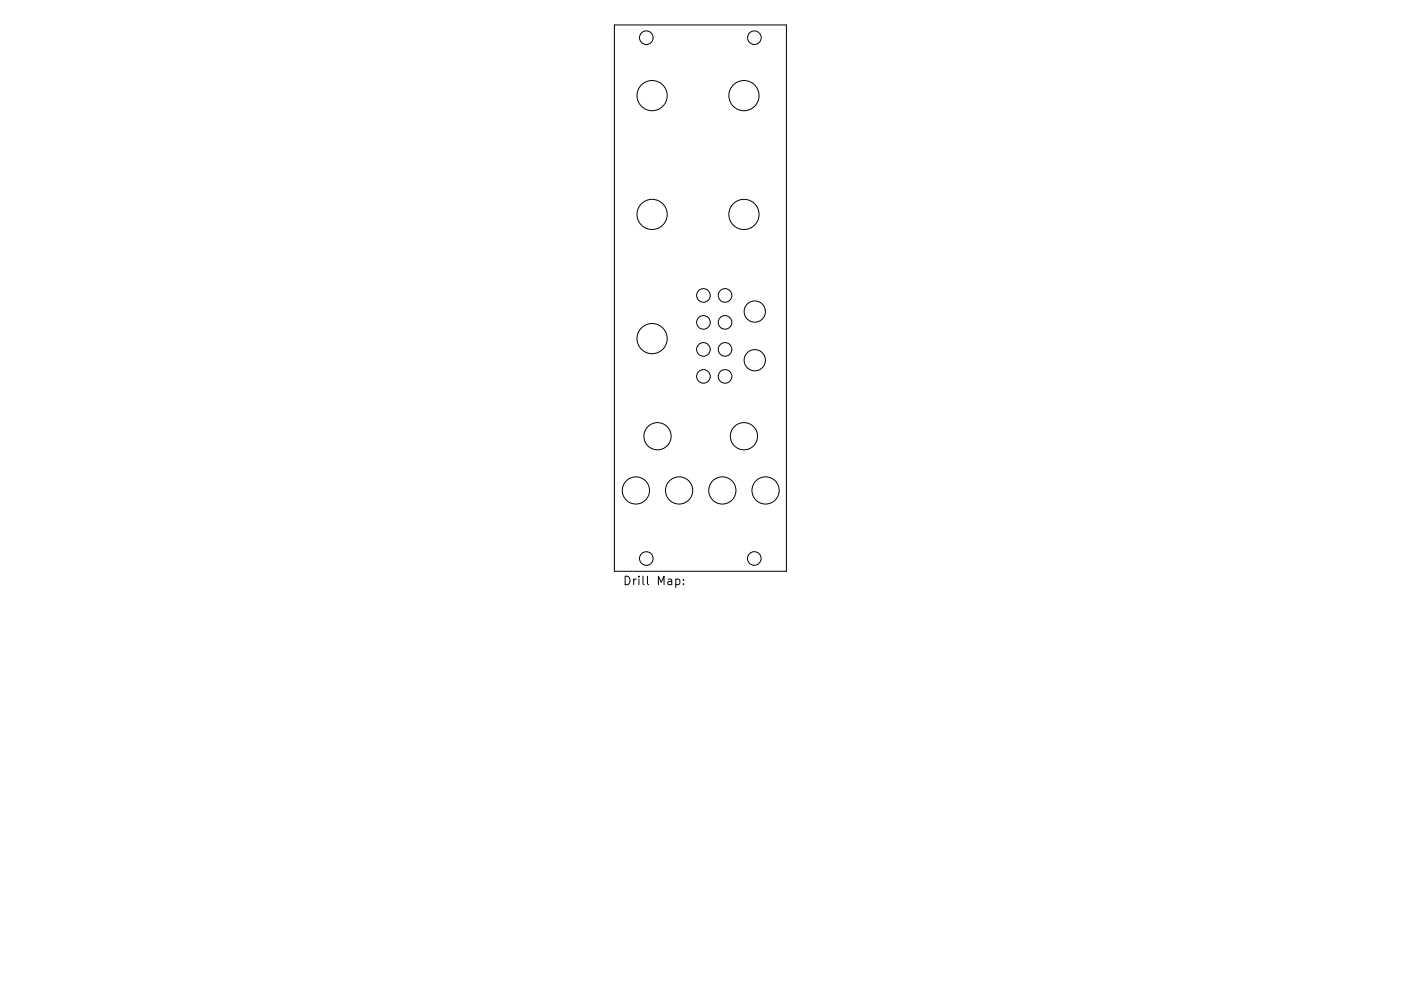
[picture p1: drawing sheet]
<svg xmlns="http://www.w3.org/2000/svg" width="297mm" height="210mm" viewBox="0 0 297 210" stroke-linecap="round" stroke-linejoin="round" font-family="sans-serif">
<defs><g id="words">
<text font-size="2.5" x="132" y="124.1">Drill Map:</text>
</g></defs>
<g fill="none" stroke="#000" stroke-width=".21">
<path d="M130.3 5.3h36.4v115.9h-36.4zM143.3 122.9h.5l.3 .3v.5l-.1 .3h-.7M144.9 123.9v.2M144.9 122.9v.2"/>
<circle cx="137" cy="8" r="1.44"/>
<circle cx="159.9" cy="8" r="1.44"/>
<circle cx="138.3" cy="20.3" r="3.2"/>
<circle cx="157.7" cy="20.3" r="3.2"/>
<circle cx="138.3" cy="45.5" r="3.2"/>
<circle cx="157.7" cy="45.5" r="3.2"/>
<circle cx="138.3" cy="71.8" r="3.2"/>
<circle cx="149.1" cy="79.9" r="1.44"/>
<circle cx="149.1" cy="68.4" r="1.44"/>
<circle cx="149.1" cy="62.7" r="1.44"/>
<circle cx="149.1" cy="74.1" r="1.44"/>
<circle cx="153.7" cy="79.9" r="1.44"/>
<circle cx="153.7" cy="68.4" r="1.44"/>
<circle cx="153.7" cy="74.1" r="1.44"/>
<circle cx="153.7" cy="62.7" r="1.44"/>
<circle cx="160" cy="76.4" r="2.26"/>
<circle cx="160" cy="66.1" r="2.26"/>
<circle cx="139.4" cy="92.6" r="2.89"/>
<circle cx="157.7" cy="92.6" r="2.89"/>
<circle cx="134.8" cy="104.1" r="2.89"/>
<circle cx="137" cy="118.5" r="1.44"/>
<circle cx="144" cy="104.1" r="2.89"/>
<circle cx="153.2" cy="104.1" r="2.89"/>
<circle cx="159.9" cy="118.5" r="1.44"/>
<circle cx="162.3" cy="104.1" r="2.89"/>
</g>
<use href="#words"/>
</svg>
